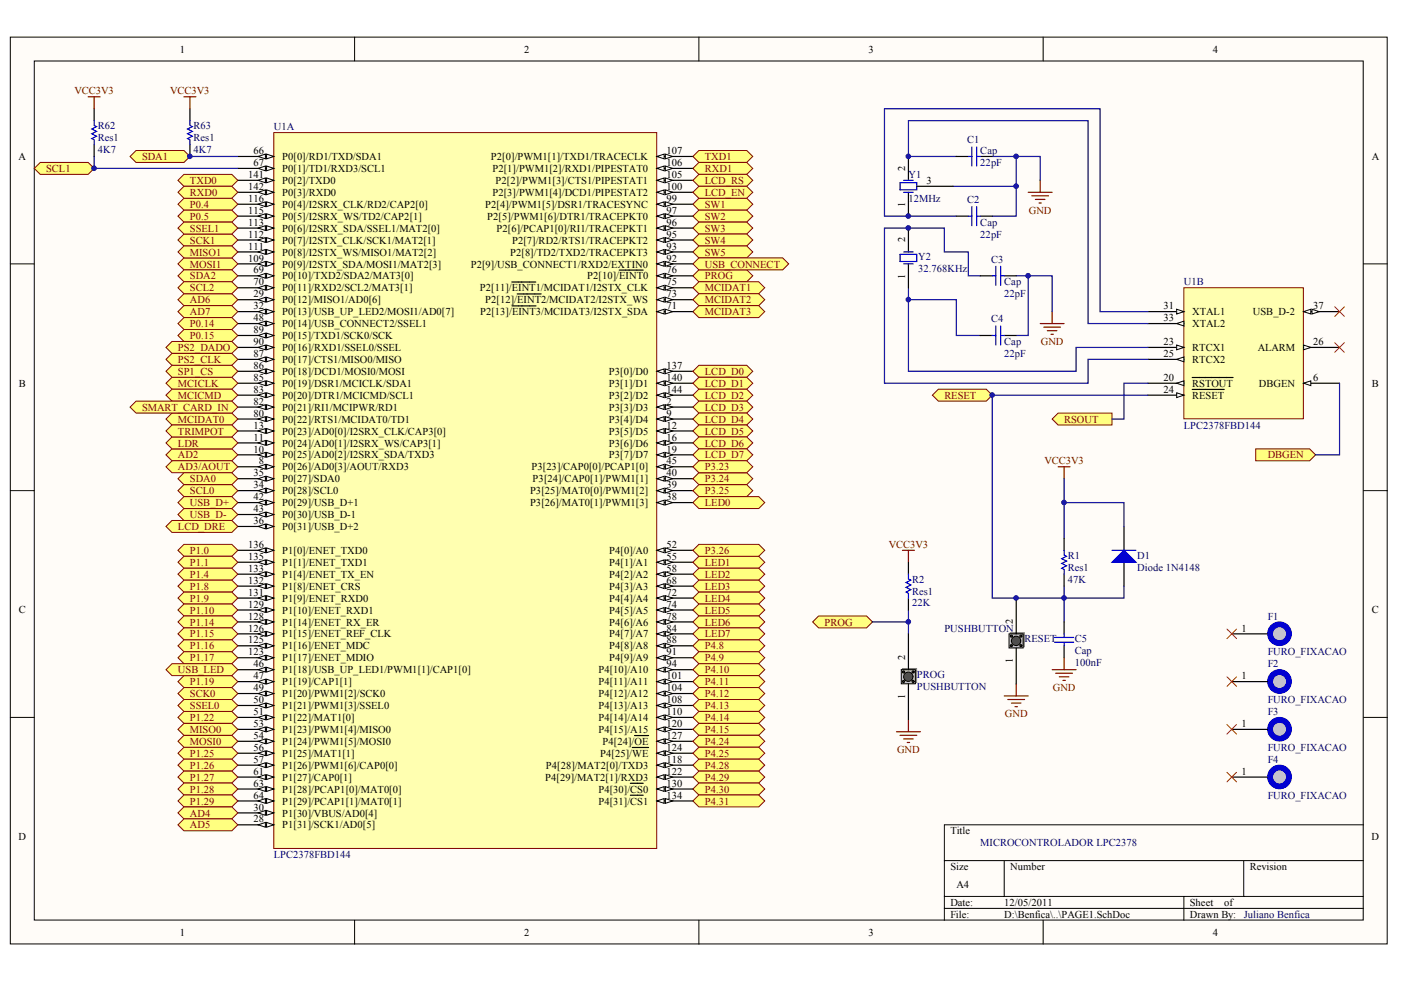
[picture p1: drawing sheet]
<svg xmlns="http://www.w3.org/2000/svg" width="287mm" height="202mm" viewBox="0 0 287 202" stroke-linecap="round" stroke-linejoin="round" font-family="sans-serif">
<defs><g id="words">
<g font-size="2.2">
<text x="36.8" y="10.8">1</text>
<text x="107.3" y="10.8">2</text>
<text x="177.8" y="10.8">3</text>
<text x="248.3" y="10.8">4</text>
<text x="3.8" y="32.7">A</text>
<text x="51.9" y="31.6">66</text>
<text x="51.9" y="34">67</text>
<text x="57.8" y="32.8">P0[0]/RD1/TXD/SDA1</text>
<text x="57.8" y="35.2">P0[1]/TD1/RXD3/SCL1</text>
<text x="100.5" y="32.8">P2[0]/PWM1[1]/TXD1/TRACECLK</text>
<text x="100.8" y="35.2">P2[1]/PWM1[2]/RXD1/PIPESTAT0</text>
<text x="136.5" y="31.6">107</text>
<text x="136.5" y="34">106</text>
<text x="280.8" y="32.7">A</text>
<text x="50.8" y="36.5">141</text>
<text x="50.8" y="38.9">142</text>
<text x="50.8" y="41.3">116</text>
<text x="57.8" y="37.7">P0[2]/TXD0</text>
<text x="57.8" y="40.1">P0[3]/RXD0</text>
<text x="100.8" y="40.1">P2[3]/PWM1[4]/DCD1/PIPESTAT2</text>
<text x="101.4" y="37.7">P2[2]/PWM1[3]/CTS1/PIPESTAT1</text>
<text x="136.5" y="36.5">105</text>
<text x="136.5" y="38.9">100</text>
<text x="136.5" y="41.3">99</text>
<text x="189.6" y="37.7">3</text>
<text x="50.8" y="43.8">115</text>
<text x="50.8" y="46.2">113</text>
<text x="57.8" y="42.6">P0[4]/I2SRX_CLK/RD2/CAP2[0]</text>
<text x="57.8" y="45">P0[5]/I2SRX_WS/TD2/CAP2[1]</text>
<text x="57.8" y="47.5">P0[6]/I2SRX_SDA/SSEL1/MAT2[0]</text>
<text x="99.3" y="42.6">P2[4]/PWM1[5]/DSR1/TRACESYNC</text>
<text x="99.8" y="45">P2[5]/PWM1[6]/DTR1/TRACEPKT0</text>
<text x="101.7" y="47.5">P2[6]/PCAP1[0]/RI1/TRACEPKT1</text>
<text x="136.5" y="43.8">97</text>
<text x="136.5" y="46.2">96</text>
<text x="50.8" y="48.7">112</text>
<text x="50.8" y="51.1">111</text>
<text x="50.8" y="53.6">109</text>
<text x="57.8" y="49.9">P0[7]/I2STX_CLK/SCK1/MAT2[1]</text>
<text x="57.8" y="52.3">P0[8]/I2STX_WS/MISO1/MAT2[2]</text>
<text x="104.4" y="52.3">P2[8]/TD2/TXD2/TRACEPKT3</text>
<text x="104.8" y="49.9">P2[7]/RD2/RTS1/TRACEPKT2</text>
<text x="136.5" y="48.7">95</text>
<text x="136.5" y="51.1">93</text>
<text x="136.5" y="53.6">92</text>
<text x="51.9" y="56">69</text>
<text x="51.9" y="58.5">70</text>
<text x="57.8" y="54.8">P0[9]/I2STX_SDA/MOSI1/MAT2[3]</text>
<text x="57.8" y="57.2">P0[10]/TXD2/SDA2/MAT3[0]</text>
<text x="57.8" y="59.7">P0[11]/RXD2/SCL2/MAT3[1]</text>
<text x="96.4" y="54.8">P2[9]/USB_CONNECT1/RXD2/EXTIN0</text>
<text x="98.2" y="59.7">P2[11]/EINT1/MCIDAT1/I2STX_CLK</text>
<text x="120.2" y="57.2">P2[10]/EINT0</text>
<text x="136.5" y="56">76</text>
<text x="136.5" y="58.5">75</text>
<text x="51.9" y="60.9">29</text>
<text x="51.9" y="63.3">32</text>
<text x="51.9" y="65.8">48</text>
<text x="57.8" y="62.1">P0[12]/MISO1/AD0[6]</text>
<text x="57.8" y="64.6">P0[13]/USB_UP_LED2/MOSI1/AD0[7]</text>
<text x="98.3" y="64.6">P2[13]/EINT3/MCIDAT3/I2STX_SDA</text>
<text x="99.3" y="62.1">P2[12]/EINT2/MCIDAT2/I2STX_WS</text>
<text x="136.5" y="60.9">73</text>
<text x="136.5" y="63.3">71</text>
<text x="238.2" y="63.3">31</text>
<text x="238.2" y="65.8">33</text>
<text x="244.1" y="64.6">XTAL1</text>
<text x="256.5" y="64.6">USB_D-2</text>
<text x="268.8" y="63.3">37</text>
<text x="51.9" y="68.2">89</text>
<text x="51.9" y="70.7">90</text>
<text x="57.8" y="67">P0[14]/USB_CONNECT2/SSEL1</text>
<text x="57.8" y="69.5">P0[15]/TXD1/SCK0/SCK</text>
<text x="57.8" y="71.9">P0[16]/RXD1/SSEL0/SSEL</text>
<text x="238.2" y="70.7">23</text>
<text x="244.1" y="67">XTAL2</text>
<text x="244.1" y="71.9">RTCX1</text>
<text x="257.5" y="71.9">ALARM</text>
<text x="268.8" y="70.7">26</text>
<text x="51.9" y="73.1">87</text>
<text x="51.9" y="75.6">86</text>
<text x="57.8" y="74.3">P0[17]/CTS1/MISO0/MISO</text>
<text x="57.8" y="76.8">P0[18]/DCD1/MOSI0/MOSI</text>
<text x="124.7" y="76.8">P3[0]/D0</text>
<text x="136.5" y="75.6">137</text>
<text x="238.2" y="73.1">25</text>
<text x="244.1" y="74.3">RTCX2</text>
<text x="3.9" y="79.2">B</text>
<text x="51.9" y="78">85</text>
<text x="51.9" y="80.5">83</text>
<text x="51.9" y="82.9">82</text>
<text x="57.8" y="79.2">P0[19]/DSR1/MCICLK/SDA1</text>
<text x="57.8" y="81.7">P0[20]/DTR1/MCICMD/SCL1</text>
<text x="124.7" y="79.2">P3[1]/D1</text>
<text x="124.7" y="81.7">P3[2]/D2</text>
<text x="136.5" y="78">140</text>
<text x="136.5" y="80.5">144</text>
<text x="136.5" y="82.9">2</text>
<text x="238.2" y="78">20</text>
<text x="238.2" y="80.5">24</text>
<text x="244.1" y="79.2">RSTOUT</text>
<text x="244.1" y="81.7">RESET</text>
<text x="257.7" y="79.2">DBGEN</text>
<text x="268.8" y="78">6</text>
<text x="280.9" y="79.2">B</text>
<text x="51.9" y="85.3">80</text>
<text x="51.9" y="87.8">13</text>
<text x="57.8" y="84.1">P0[21]/RI1/MCIPWR/RD1</text>
<text x="57.8" y="86.6">P0[22]/RTS1/MCIDAT0/TD1</text>
<text x="57.8" y="89">P0[23]/AD0[0]/I2SRX_CLK/CAP3[0]</text>
<text x="124.7" y="84.1">P3[3]/D3</text>
<text x="124.7" y="86.6">P3[4]/D4</text>
<text x="124.7" y="89">P3[5]/D5</text>
<text x="136.5" y="85.3">9</text>
<text x="136.5" y="87.8">12</text>
<text x="51.9" y="90.2">11</text>
<text x="51.9" y="92.7">10</text>
<text x="53" y="95.1">8</text>
<text x="57.8" y="91.5">P0[24]/AD0[1]/I2SRX_WS/CAP3[1]</text>
<text x="57.8" y="93.9">P0[25]/AD0[2]/I2SRX_SDA/TXD3</text>
<text x="124.7" y="91.5">P3[6]/D6</text>
<text x="124.7" y="93.9">P3[7]/D7</text>
<text x="136.5" y="90.2">16</text>
<text x="136.5" y="92.7">19</text>
<text x="136.5" y="95.1">45</text>
<text x="51.9" y="97.6">35</text>
<text x="51.9" y="100">34</text>
<text x="57.8" y="96.3">P0[26]/AD0[3]/AOUT/RXD3</text>
<text x="57.8" y="98.8">P0[27]/SDA0</text>
<text x="57.8" y="101.2">P0[28]/SCL0</text>
<text x="108.5" y="101.2">P3[25]/MAT0[0]/PWM1[2]</text>
<text x="108.8" y="96.3">P3[23]/CAP0[0]/PCAP1[0]</text>
<text x="109" y="98.8">P3[24]/CAP0[1]/PWM1[1]</text>
<text x="136.5" y="97.6">40</text>
<text x="136.5" y="100">39</text>
<text x="51.9" y="102.5">42</text>
<text x="51.9" y="104.9">43</text>
<text x="51.9" y="107.3">36</text>
<text x="57.8" y="103.7">P0[29]/USB_D+1</text>
<text x="57.8" y="106.1">P0[30]/USB_D-1</text>
<text x="108.5" y="103.7">P3[26]/MAT0[1]/PWM1[3]</text>
<text x="136.5" y="102.5">38</text>
<text x="50.8" y="112.2">136</text>
<text x="57.8" y="108.6">P0[31]/USB_D+2</text>
<text x="57.8" y="113.5">P1[0]/ENET_TXD0</text>
<text x="124.7" y="113.5">P4[0]/A0</text>
<text x="136.5" y="112.2">52</text>
<text x="50.8" y="114.7">135</text>
<text x="50.8" y="117.1">133</text>
<text x="50.8" y="119.6">132</text>
<text x="57.8" y="115.9">P1[1]/ENET_TXD1</text>
<text x="57.8" y="118.3">P1[4]/ENET_TX_EN</text>
<text x="124.7" y="115.9">P4[1]/A1</text>
<text x="124.7" y="118.3">P4[2]/A2</text>
<text x="136.5" y="114.7">55</text>
<text x="136.5" y="117.1">58</text>
<text x="136.5" y="119.6">68</text>
<text x="3.9" y="125.6">C</text>
<text x="50.8" y="122">131</text>
<text x="50.8" y="124.5">129</text>
<text x="57.8" y="120.8">P1[8]/ENET_CRS</text>
<text x="57.8" y="123.2">P1[9]/ENET_RXD0</text>
<text x="57.8" y="125.7">P1[10]/ENET_RXD1</text>
<text x="124.7" y="120.8">P4[3]/A3</text>
<text x="124.7" y="123.2">P4[4]/A4</text>
<text x="124.7" y="125.7">P4[5]/A5</text>
<text x="136.5" y="122">72</text>
<text x="136.5" y="124.5">74</text>
<text x="280.9" y="125.6">C</text>
<text x="50.8" y="126.9">128</text>
<text x="50.8" y="129.3">126</text>
<text x="50.8" y="131.8">125</text>
<text x="57.8" y="128.1">P1[14]/ENET_RX_ER</text>
<text x="57.8" y="130.6">P1[15]/ENET_REF_CLK</text>
<text x="124.7" y="128.1">P4[6]/A6</text>
<text x="124.7" y="130.6">P4[7]/A7</text>
<text x="136.5" y="126.9">78</text>
<text x="136.5" y="129.3">84</text>
<text x="136.5" y="131.8">88</text>
<text x="254.1" y="129.3">1</text>
<text x="50.8" y="134.2">123</text>
<text x="51.9" y="136.7">46</text>
<text x="57.8" y="133">P1[16]/ENET_MDC</text>
<text x="57.8" y="135.5">P1[17]/ENET_MDIO</text>
<text x="57.8" y="137.9">P1[18]/USB_UP_LED1/PWM1[1]/CAP1[0]</text>
<text x="122.5" y="137.9">P4[10]/A10</text>
<text x="124.7" y="133">P4[8]/A8</text>
<text x="124.7" y="135.5">P4[9]/A9</text>
<text x="136.5" y="134.2">91</text>
<text x="136.5" y="136.7">94</text>
<text x="51.9" y="139.1">47</text>
<text x="51.9" y="141.6">49</text>
<text x="57.8" y="140.3">P1[19]/CAP1[1]</text>
<text x="57.8" y="142.8">P1[20]/PWM1[2]/SCK0</text>
<text x="122.5" y="140.3">P4[11]/A11</text>
<text x="122.5" y="142.8">P4[12]/A12</text>
<text x="136.5" y="139.1">101</text>
<text x="136.5" y="141.6">104</text>
<text x="254.1" y="139.1">1</text>
<text x="51.9" y="144">50</text>
<text x="51.9" y="146.5">51</text>
<text x="51.9" y="148.9">53</text>
<text x="57.8" y="145.2">P1[21]/PWM1[3]/SSEL0</text>
<text x="57.8" y="147.7">P1[22]/MAT1[0]</text>
<text x="122.5" y="145.2">P4[13]/A13</text>
<text x="122.5" y="147.7">P4[14]/A14</text>
<text x="136.5" y="144">108</text>
<text x="136.5" y="146.5">110</text>
<text x="136.5" y="148.9">120</text>
<text x="254.1" y="148.9">1</text>
<text x="51.9" y="151.3">54</text>
<text x="51.9" y="153.8">56</text>
<text x="57.8" y="150.1">P1[23]/PWM1[4]/MISO0</text>
<text x="57.8" y="152.6">P1[24]/PWM1[5]/MOSI0</text>
<text x="57.8" y="155">P1[25]/MAT1[1]</text>
<text x="122.5" y="150.1">P4[15]/A15</text>
<text x="122.9" y="155">P4[25]/WE</text>
<text x="123.4" y="152.6">P4[24]/OE</text>
<text x="136.5" y="151.3">127</text>
<text x="136.5" y="153.8">124</text>
<text x="51.9" y="156.2">57</text>
<text x="51.9" y="158.7">61</text>
<text x="51.9" y="161.1">63</text>
<text x="57.8" y="157.5">P1[26]/PWM1[6]/CAP0[0]</text>
<text x="57.8" y="159.9">P1[27]/CAP0[1]</text>
<text x="111.6" y="159.9">P4[29]/MAT2[1]/RXD3</text>
<text x="111.7" y="157.5">P4[28]/MAT2[0]/TXD3</text>
<text x="136.5" y="156.2">118</text>
<text x="136.5" y="158.7">122</text>
<text x="136.5" y="161.1">130</text>
<text x="254.1" y="158.7">1</text>
<text x="51.9" y="163.6">64</text>
<text x="51.9" y="166">30</text>
<text x="57.8" y="162.3">P1[28]/PCAP1[0]/MAT0[0]</text>
<text x="57.8" y="164.8">P1[29]/PCAP1[1]/MAT0[1]</text>
<text x="57.8" y="167.2">P1[30]/VBUS/AD0[4]</text>
<text x="122.5" y="162.3">P4[30]/CS0</text>
<text x="122.5" y="164.8">P4[31]/CS1</text>
<text x="136.5" y="163.6">134</text>
<text x="3.8" y="172.1">D</text>
<text x="51.9" y="168.4">28</text>
<text x="57.8" y="169.7">P1[31]/SCK1/AD0[5]</text>
<text x="194.6" y="170.8">Title</text>
<text x="280.8" y="172.1">D</text>
<text x="194.6" y="178.2">Size</text>
<text x="206.8" y="178.2">Number</text>
<text x="255.8" y="178.2">Revision</text>
<text x="194.6" y="185.5">Date:</text>
<text x="195.8" y="181.8">A4</text>
<text x="205.6" y="185.5">12/05/2011</text>
<text x="243.6" y="185.5">Sheet</text>
<text x="250.6" y="185.5">of</text>
<text x="36.8" y="191.6">1</text>
<text x="107.3" y="191.6">2</text>
<text x="177.8" y="191.6">3</text>
<text x="194.6" y="188">File:</text>
<text x="205.6" y="188">D:\Benfica\..\PAGE1.SchDoc</text>
<text x="243.6" y="188">Drawn By:</text>
<text x="248.3" y="191.6">4</text>
</g>
<g font-size="2.2" fill="#800000">
<text x="15.2" y="19.3">VCC3V3</text>
<text x="34.8" y="19.3">VCC3V3</text>
<text x="9.5" y="35.2">SCL1</text>
<text x="29.1" y="32.8">SDA1</text>
<text x="144.3" y="32.8">TXD1</text>
<text x="144.3" y="35.2">RXD1</text>
<text x="38.9" y="37.7">TXD0</text>
<text x="38.9" y="40.1">RXD0</text>
<text x="144.3" y="37.7">LCD_RS</text>
<text x="144.3" y="40.1">LCD_EN</text>
<text x="38.9" y="42.6">P0.4</text>
<text x="38.9" y="45">P0.5</text>
<text x="38.9" y="47.5">SSEL1</text>
<text x="144.3" y="42.6">SW1</text>
<text x="144.3" y="45">SW2</text>
<text x="144.3" y="47.5">SW3</text>
<text x="210.6" y="43.7">GND</text>
<text x="38.9" y="49.9">SCK1</text>
<text x="38.9" y="52.3">MISO1</text>
<text x="144.3" y="49.9">SW4</text>
<text x="144.3" y="52.3">SW5</text>
<text x="38.9" y="54.8">MOSI1</text>
<text x="38.9" y="57.2">SDA2</text>
<text x="38.9" y="59.7">SCL2</text>
<text x="144.3" y="57.2">PROG</text>
<text x="144.3" y="59.7">MCIDAT1</text>
<text x="144.3" y="54.8">USB_CONNECT</text>
<text x="38.9" y="62.1">AD6</text>
<text x="38.9" y="64.6">AD7</text>
<text x="144.3" y="62.1">MCIDAT2</text>
<text x="144.3" y="64.6">MCIDAT3</text>
<text x="36.4" y="71.9">PS2_DADO</text>
<text x="38.9" y="67">P0.14</text>
<text x="38.9" y="69.5">P0.15</text>
<text x="213.1" y="70.6">GND</text>
<text x="36.4" y="74.3">PS2_CLK</text>
<text x="36.4" y="76.8">SP1_CS</text>
<text x="144.3" y="76.8">LCD_D0</text>
<text x="36.4" y="79.2">MCICLK</text>
<text x="36.4" y="81.7">MCICMD</text>
<text x="144.3" y="79.2">LCD_D1</text>
<text x="144.3" y="81.7">LCD_D2</text>
<text x="193.3" y="81.7">RESET</text>
<text x="29.1" y="84.1">SMART_CARD_IN</text>
<text x="36.4" y="86.6">MCIDAT0</text>
<text x="36.4" y="89">TRIMPOT</text>
<text x="144.3" y="84.1">LCD_D3</text>
<text x="144.3" y="86.6">LCD_D4</text>
<text x="144.3" y="89">LCD_D5</text>
<text x="217.8" y="86.6">RSOUT</text>
<text x="36.4" y="93.9">AD2</text>
<text x="36.4" y="91.5">LDR</text>
<text x="144.3" y="91.5">LCD_D6</text>
<text x="144.3" y="93.9">LCD_D7</text>
<text x="213.8" y="95.1">VCC3V3</text>
<text x="259.5" y="93.9">DBGEN</text>
<text x="36.4" y="96.3">AD3/AOUT</text>
<text x="38.9" y="98.8">SDA0</text>
<text x="38.9" y="101.2">SCL0</text>
<text x="144.3" y="98.8">P3.24</text>
<text x="144.3" y="101.2">P3.25</text>
<text x="144.3" y="96.3">P3.23</text>
<text x="38.9" y="106.1">USB_D-</text>
<text x="38.9" y="103.7">USB_D+</text>
<text x="144.3" y="103.7">LED0</text>
<text x="36.4" y="108.6">LCD_DRE</text>
<text x="38.9" y="113.5">P1.0</text>
<text x="144.3" y="113.5">P3.26</text>
<text x="181.9" y="112.2">VCC3V3</text>
<text x="38.9" y="115.9">P1.1</text>
<text x="38.9" y="118.3">P1.4</text>
<text x="144.3" y="115.9">LED1</text>
<text x="144.3" y="118.3">LED2</text>
<text x="38.9" y="120.8">P1.8</text>
<text x="38.9" y="123.2">P1.9</text>
<text x="38.9" y="125.7">P1.10</text>
<text x="144.3" y="120.8">LED3</text>
<text x="144.3" y="123.2">LED4</text>
<text x="144.3" y="125.7">LED5</text>
<text x="38.9" y="128.1">P1.14</text>
<text x="38.9" y="130.6">P1.15</text>
<text x="144.3" y="128.1">LED6</text>
<text x="144.3" y="130.6">LED7</text>
<text x="168.8" y="128.1">PROG</text>
<text x="36.4" y="137.9">USB_LED</text>
<text x="38.9" y="133">P1.16</text>
<text x="38.9" y="135.5">P1.17</text>
<text x="144.3" y="133">P4.8</text>
<text x="144.3" y="135.5">P4.9</text>
<text x="144.3" y="137.9">P4.10</text>
<text x="38.9" y="140.3">P1.19</text>
<text x="38.9" y="142.8">SCK0</text>
<text x="144.3" y="140.3">P4.11</text>
<text x="144.3" y="142.8">P4.12</text>
<text x="215.5" y="141.5">GND</text>
<text x="38.9" y="147.7">P1.22</text>
<text x="38.9" y="145.2">SSEL0</text>
<text x="144.3" y="145.2">P4.13</text>
<text x="144.3" y="147.7">P4.14</text>
<text x="205.7" y="146.9">GND</text>
<text x="38.9" y="155">P1.25</text>
<text x="38.9" y="152.6">MOSI0</text>
<text x="38.9" y="150.1">MISO0</text>
<text x="144.3" y="150.1">P4.15</text>
<text x="144.3" y="152.6">P4.24</text>
<text x="144.3" y="155">P4.25</text>
<text x="183.6" y="154.2">GND</text>
<text x="38.9" y="157.5">P1.26</text>
<text x="38.9" y="159.9">P1.27</text>
<text x="144.3" y="157.5">P4.28</text>
<text x="144.3" y="159.9">P4.29</text>
<text x="38.9" y="162.3">P1.28</text>
<text x="38.9" y="164.8">P1.29</text>
<text x="38.9" y="167.2">AD4</text>
<text x="144.3" y="162.3">P4.30</text>
<text x="144.3" y="164.8">P4.31</text>
<text x="38.9" y="169.7">AD5</text>
</g>
<g font-size="2.2" fill="#000080">
<text x="20" y="26.4">R62</text>
<text x="20" y="28.9">Res1</text>
<text x="39.6" y="26.4">R63</text>
<text x="39.6" y="28.9">Res1</text>
<text x="56" y="26.7">U1A</text>
<text x="198" y="29.4">C1</text>
<text x="20" y="31.3">4K7</text>
<text x="39.6" y="31.3">4K7</text>
<text x="200.7" y="34">22pF</text>
<text x="200.7" y="31.6">Cap</text>
<text x="186" y="36.5">Y1</text>
<text x="186" y="41.3">12MHz</text>
<text x="198" y="41.6">C2</text>
<text x="200.7" y="46.2">Cap</text>
<text x="187.9" y="53.3">Y2</text>
<text x="200.7" y="48.7">22pF</text>
<text x="202.9" y="53.8">C3</text>
<text x="187.9" y="55.8">32.768KHz</text>
<text x="205.6" y="58.5">Cap</text>
<text x="242.4" y="58.5">U1B</text>
<text x="205.6" y="60.9">22pF</text>
<text x="202.9" y="66">C4</text>
<text x="205.6" y="70.7">Cap</text>
<text x="205.6" y="73.1">22pF</text>
<text x="242.4" y="87.8">LPC2378FBD144</text>
<text x="186.7" y="119.3">R2</text>
<text x="218.6" y="119.3">47K</text>
<text x="218.6" y="114.4">R1</text>
<text x="218.6" y="116.9">Res1</text>
<text x="232.8" y="114.4">D1</text>
<text x="232.8" y="116.9">Diode 1N4148</text>
<text x="186.7" y="124.2">22K</text>
<text x="186.7" y="121.8">Res1</text>
<text x="193.3" y="129.3">PUSHBUTTON</text>
<text x="209.8" y="131.5">RESET</text>
<text x="220" y="131.5">C5</text>
<text x="259.5" y="126.9">F1</text>
<text x="220" y="136.4">100nF</text>
<text x="220" y="134">Cap</text>
<text x="259.5" y="134.2">FURO_FIXACAO</text>
<text x="259.5" y="136.7">F2</text>
<text x="187.7" y="138.9">PROG</text>
<text x="187.7" y="141.3">PUSHBUTTON</text>
<text x="259.5" y="144">FURO_FIXACAO</text>
<text x="259.5" y="146.5">F3</text>
<text x="259.5" y="153.8">FURO_FIXACAO</text>
<text x="259.5" y="156.2">F4</text>
<text x="259.5" y="163.6">FURO_FIXACAO</text>
<text x="200.7" y="173.3">MICROCONTROLADOR LPC2378</text>
<text x="56" y="175.8">LPC2378FBD144</text>
<text x="254.6" y="188">Juliano Benfica</text>
</g>
<g font-size="2.1">
<text x="185.3" y="35" transform="rotate(-90 185.3 35)">2</text>
<text x="185.3" y="42.4" transform="rotate(-90 185.3 42.4)">1</text>
<text x="185.3" y="49.6" transform="rotate(-90 185.3 49.6)">2</text>
<text x="185.3" y="57.1" transform="rotate(-90 185.3 57.1)">1</text>
<text x="207.4" y="127.9" transform="rotate(-90 207.4 127.9)">2</text>
<text x="185.3" y="135.2" transform="rotate(-90 185.3 135.2)">2</text>
<text x="207.4" y="135.8" transform="rotate(-90 207.4 135.8)">1</text>
<text x="185.3" y="143.1" transform="rotate(-90 185.3 143.1)">1</text>
</g>
</g></defs>
<g fill="#fffcf8" stroke="#000" stroke-width=".2">
<path d="M2.1 7.6h281.9v185.7h-281.9z"/>
<path d="M7 12.5h272.1v175.9h-272.1z"/>
</g>
<g fill="none" stroke="#000" stroke-width=".2">
<path d="M72.6 7.6v4.9M143.1 7.6v4.9M213.6 7.6v4.9M2.1 54h4.9M279.1 54h4.9M2.1 100.5h4.9M279.1 100.5h4.9M2.1 146.9h4.9M279.1 146.9h4.9M193.3 176.3h85.8M205.6 176.3v7.3M254.6 176.3v7.3"/>
<path d="M279.1 168.9h-85.8v19.6M72.6 188.5v4.9M143.1 188.5v4.9M193.3 183.6h85.8M193.3 186h85.8M213.6 188.5v4.9M242.4 183.6v4.9"/>
</g>
<path d="M56 27.2h78.4v146.6h-78.4z" fill="#ffffb0" stroke="#800000" stroke-width=".2"/>
<path d="M48.7 32h7.3" fill="none" stroke="#000" stroke-width=".25"/>
<g fill="#fffcf8" stroke="#000" stroke-width=".2">
<path d="M54.6 31.6l1.4 .4-1.4 .5z"/>
<path d="M52.9 32l1.4-.4v.9z"/>
</g>
<path d="M48.7 34.5h7.3" fill="none" stroke="#000" stroke-width=".25"/>
<g fill="#fffcf8" stroke="#000" stroke-width=".2">
<path d="M54.6 34l1.4 .5-1.4 .5z"/>
<path d="M52.9 34.5l1.4-.5v1z"/>
</g>
<path d="M48.7 36.9h7.3" fill="none" stroke="#000" stroke-width=".25"/>
<g fill="#fffcf8" stroke="#000" stroke-width=".2">
<path d="M54.6 36.4l1.4 .5-1.4 .5z"/>
<path d="M52.9 36.9l1.4-.5v1z"/>
</g>
<path d="M48.7 39.4h7.3" fill="none" stroke="#000" stroke-width=".25"/>
<g fill="#fffcf8" stroke="#000" stroke-width=".2">
<path d="M54.6 38.9l1.4 .5-1.4 .5z"/>
<path d="M52.9 39.4l1.4-.5v1z"/>
</g>
<path d="M48.7 41.8h7.3" fill="none" stroke="#000" stroke-width=".25"/>
<g fill="#fffcf8" stroke="#000" stroke-width=".2">
<path d="M54.6 41.3l1.4 .5-1.4 .5z"/>
<path d="M52.9 41.8l1.4-.5v1z"/>
</g>
<path d="M48.7 44.3h7.3" fill="none" stroke="#000" stroke-width=".25"/>
<g fill="#fffcf8" stroke="#000" stroke-width=".2">
<path d="M54.6 43.8l1.4 .5-1.4 .5z"/>
<path d="M52.9 44.3l1.4-.5v1z"/>
</g>
<path d="M48.7 46.7h7.3" fill="none" stroke="#000" stroke-width=".25"/>
<g fill="#fffcf8" stroke="#000" stroke-width=".2">
<path d="M54.6 46.2l1.4 .5-1.4 .5z"/>
<path d="M52.9 46.7l1.4-.5v1z"/>
</g>
<path d="M48.7 49.2h7.3" fill="none" stroke="#000" stroke-width=".25"/>
<g fill="#fffcf8" stroke="#000" stroke-width=".2">
<path d="M54.6 48.7l1.4 .5-1.4 .4z"/>
<path d="M52.9 49.2l1.4-.5v.9z"/>
</g>
<path d="M48.7 51.6h7.3" fill="none" stroke="#000" stroke-width=".25"/>
<g fill="#fffcf8" stroke="#000" stroke-width=".2">
<path d="M54.6 51.1l1.4 .5-1.4 .5z"/>
<path d="M52.9 51.6l1.4-.5v1z"/>
</g>
<path d="M48.7 54h7.3" fill="none" stroke="#000" stroke-width=".25"/>
<g fill="#fffcf8" stroke="#000" stroke-width=".2">
<path d="M54.6 53.6l1.4 .4-1.4 .5z"/>
<path d="M52.9 54l1.4-.4v.9z"/>
</g>
<path d="M48.7 56.5h7.3" fill="none" stroke="#000" stroke-width=".25"/>
<g fill="#fffcf8" stroke="#000" stroke-width=".2">
<path d="M54.6 56l1.4 .5-1.4 .5z"/>
<path d="M52.9 56.5l1.4-.5v1z"/>
</g>
<path d="M48.7 58.9h7.3" fill="none" stroke="#000" stroke-width=".25"/>
<g fill="#fffcf8" stroke="#000" stroke-width=".2">
<path d="M54.6 58.4l1.4 .5-1.4 .5z"/>
<path d="M52.9 58.9l1.4-.5v1z"/>
</g>
<path d="M48.7 61.4h7.3" fill="none" stroke="#000" stroke-width=".25"/>
<g fill="#fffcf8" stroke="#000" stroke-width=".2">
<path d="M54.6 60.9l1.4 .5-1.4 .5z"/>
<path d="M52.9 61.4l1.4-.5v1z"/>
</g>
<path d="M48.7 63.8h7.3" fill="none" stroke="#000" stroke-width=".25"/>
<g fill="#fffcf8" stroke="#000" stroke-width=".2">
<path d="M54.6 63.3l1.4 .5-1.4 .5z"/>
<path d="M52.9 63.8l1.4-.5v1z"/>
</g>
<path d="M48.7 66.3h7.3" fill="none" stroke="#000" stroke-width=".25"/>
<g fill="#fffcf8" stroke="#000" stroke-width=".2">
<path d="M54.6 65.8l1.4 .5-1.4 .5z"/>
<path d="M52.9 66.3l1.4-.5v1z"/>
</g>
<path d="M48.7 68.7h7.3" fill="none" stroke="#000" stroke-width=".25"/>
<g fill="#fffcf8" stroke="#000" stroke-width=".2">
<path d="M54.6 68.2l1.4 .5-1.4 .5z"/>
<path d="M52.9 68.7l1.4-.5v1z"/>
</g>
<path d="M48.7 71.2h7.3" fill="none" stroke="#000" stroke-width=".25"/>
<g fill="#fffcf8" stroke="#000" stroke-width=".2">
<path d="M54.6 70.7l1.4 .5-1.4 .4z"/>
<path d="M52.9 71.2l1.4-.5v.9z"/>
</g>
<path d="M48.7 73.6h7.3" fill="none" stroke="#000" stroke-width=".25"/>
<g fill="#fffcf8" stroke="#000" stroke-width=".2">
<path d="M54.6 73.1l1.4 .5-1.4 .5z"/>
<path d="M52.9 73.6l1.4-.5v1z"/>
</g>
<path d="M48.7 76h7.3" fill="none" stroke="#000" stroke-width=".25"/>
<g fill="#fffcf8" stroke="#000" stroke-width=".2">
<path d="M54.6 75.6l1.4 .4-1.4 .5z"/>
<path d="M52.9 76l1.4-.4v.9z"/>
</g>
<path d="M48.7 78.5h7.3" fill="none" stroke="#000" stroke-width=".25"/>
<g fill="#fffcf8" stroke="#000" stroke-width=".2">
<path d="M54.6 78l1.4 .5-1.4 .5z"/>
<path d="M52.9 78.5l1.4-.5v1z"/>
</g>
<path d="M48.7 80.9h7.3" fill="none" stroke="#000" stroke-width=".25"/>
<g fill="#fffcf8" stroke="#000" stroke-width=".2">
<path d="M54.6 80.4l1.4 .5-1.4 .5z"/>
<path d="M52.9 80.9l1.4-.5v1z"/>
</g>
<path d="M48.7 83.4h7.3" fill="none" stroke="#000" stroke-width=".25"/>
<g fill="#fffcf8" stroke="#000" stroke-width=".2">
<path d="M54.6 82.9l1.4 .5-1.4 .5z"/>
<path d="M52.9 83.4l1.4-.5v1z"/>
</g>
<path d="M48.7 85.8h7.3" fill="none" stroke="#000" stroke-width=".25"/>
<g fill="#fffcf8" stroke="#000" stroke-width=".2">
<path d="M54.6 85.3l1.4 .5-1.4 .5z"/>
<path d="M52.9 85.8l1.4-.5v1z"/>
</g>
<path d="M48.7 88.3h7.3" fill="none" stroke="#000" stroke-width=".25"/>
<g fill="#fffcf8" stroke="#000" stroke-width=".2">
<path d="M54.6 87.8l1.4 .5-1.4 .5z"/>
<path d="M52.9 88.3l1.4-.5v1z"/>
</g>
<path d="M48.7 90.7h7.3" fill="none" stroke="#000" stroke-width=".25"/>
<g fill="#fffcf8" stroke="#000" stroke-width=".2">
<path d="M54.6 90.2l1.4 .5-1.4 .5z"/>
<path d="M52.9 90.7l1.4-.5v1z"/>
</g>
<path d="M48.7 93.2h7.3" fill="none" stroke="#000" stroke-width=".25"/>
<g fill="#fffcf8" stroke="#000" stroke-width=".2">
<path d="M54.6 92.7l1.4 .5-1.4 .4z"/>
<path d="M52.9 93.2l1.4-.5v.9z"/>
</g>
<path d="M48.7 95.6h7.3" fill="none" stroke="#000" stroke-width=".25"/>
<g fill="#fffcf8" stroke="#000" stroke-width=".2">
<path d="M54.6 95.1l1.4 .5-1.4 .5z"/>
<path d="M52.9 95.6l1.4-.5v1z"/>
</g>
<path d="M48.7 98h7.3" fill="none" stroke="#000" stroke-width=".25"/>
<g fill="#fffcf8" stroke="#000" stroke-width=".2">
<path d="M54.6 97.6l1.4 .4-1.4 .5z"/>
<path d="M52.9 98l1.4-.4v.9z"/>
</g>
<path d="M48.7 100.5h7.3" fill="none" stroke="#000" stroke-width=".25"/>
<g fill="#fffcf8" stroke="#000" stroke-width=".2">
<path d="M54.6 100l1.4 .5-1.4 .5z"/>
<path d="M52.9 100.5l1.4-.5v1z"/>
</g>
<path d="M48.7 102.9h7.3" fill="none" stroke="#000" stroke-width=".25"/>
<g fill="#fffcf8" stroke="#000" stroke-width=".2">
<path d="M54.6 102.4l1.4 .5-1.4 .5z"/>
<path d="M52.9 102.9l1.4-.5v1z"/>
</g>
<path d="M48.7 105.4h7.3" fill="none" stroke="#000" stroke-width=".25"/>
<g fill="#fffcf8" stroke="#000" stroke-width=".2">
<path d="M54.6 104.9l1.4 .5-1.4 .5z"/>
<path d="M52.9 105.4l1.4-.5v1z"/>
</g>
<path d="M48.7 107.8h7.3" fill="none" stroke="#000" stroke-width=".25"/>
<g fill="#fffcf8" stroke="#000" stroke-width=".2">
<path d="M54.6 107.3l1.4 .5-1.4 .5z"/>
<path d="M52.9 107.8l1.4-.5v1z"/>
</g>
<path d="M48.7 112.7h7.3" fill="none" stroke="#000" stroke-width=".25"/>
<g fill="#fffcf8" stroke="#000" stroke-width=".2">
<path d="M54.6 112.2l1.4 .5-1.4 .5z"/>
<path d="M52.9 112.7l1.4-.5v1z"/>
</g>
<path d="M48.7 115.2h7.3" fill="none" stroke="#000" stroke-width=".25"/>
<g fill="#fffcf8" stroke="#000" stroke-width=".2">
<path d="M54.6 114.7l1.4 .5-1.4 .4z"/>
<path d="M52.9 115.2l1.4-.5v.9z"/>
</g>
<path d="M48.7 117.6h7.3" fill="none" stroke="#000" stroke-width=".25"/>
<g fill="#fffcf8" stroke="#000" stroke-width=".2">
<path d="M54.6 117.1l1.4 .5-1.4 .5z"/>
<path d="M52.9 117.6l1.4-.5v1z"/>
</g>
<path d="M48.7 120h7.3" fill="none" stroke="#000" stroke-width=".25"/>
<g fill="#fffcf8" stroke="#000" stroke-width=".2">
<path d="M54.6 119.6l1.4 .4-1.4 .5z"/>
<path d="M52.9 120l1.4-.4v.9z"/>
</g>
<path d="M48.7 122.5h7.3" fill="none" stroke="#000" stroke-width=".25"/>
<g fill="#fffcf8" stroke="#000" stroke-width=".2">
<path d="M54.6 122l1.4 .5-1.4 .5z"/>
<path d="M52.9 122.5l1.4-.5v1z"/>
</g>
<path d="M48.7 124.9h7.3" fill="none" stroke="#000" stroke-width=".25"/>
<g fill="#fffcf8" stroke="#000" stroke-width=".2">
<path d="M54.6 124.4l1.4 .5-1.4 .5z"/>
<path d="M52.9 124.9l1.4-.5v1z"/>
</g>
<path d="M48.7 127.4h7.3" fill="none" stroke="#000" stroke-width=".25"/>
<g fill="#fffcf8" stroke="#000" stroke-width=".2">
<path d="M54.6 126.9l1.4 .5-1.4 .5z"/>
<path d="M52.9 127.4l1.4-.5v1z"/>
</g>
<path d="M48.7 129.8h7.3" fill="none" stroke="#000" stroke-width=".25"/>
<g fill="#fffcf8" stroke="#000" stroke-width=".2">
<path d="M54.6 129.3l1.4 .5-1.4 .5z"/>
<path d="M52.9 129.8l1.4-.5v1z"/>
</g>
<path d="M48.7 132.3h7.3" fill="none" stroke="#000" stroke-width=".25"/>
<g fill="#fffcf8" stroke="#000" stroke-width=".2">
<path d="M54.6 131.8l1.4 .5-1.4 .5z"/>
<path d="M52.9 132.3l1.4-.5v1z"/>
</g>
<path d="M48.7 134.7h7.3" fill="none" stroke="#000" stroke-width=".25"/>
<g fill="#fffcf8" stroke="#000" stroke-width=".2">
<path d="M54.6 134.2l1.4 .5-1.4 .5z"/>
<path d="M52.9 134.7l1.4-.5v1z"/>
</g>
<path d="M48.7 137.2h7.3" fill="none" stroke="#000" stroke-width=".25"/>
<g fill="#fffcf8" stroke="#000" stroke-width=".2">
<path d="M54.6 136.7l1.4 .5-1.4 .4z"/>
<path d="M52.9 137.2l1.4-.5v.9z"/>
</g>
<path d="M48.7 139.6h7.3" fill="none" stroke="#000" stroke-width=".25"/>
<g fill="#fffcf8" stroke="#000" stroke-width=".2">
<path d="M54.6 139.1l1.4 .5-1.4 .5z"/>
<path d="M52.9 139.6l1.4-.5v1z"/>
</g>
<path d="M48.7 142h7.3" fill="none" stroke="#000" stroke-width=".25"/>
<g fill="#fffcf8" stroke="#000" stroke-width=".2">
<path d="M54.6 141.6l1.4 .4-1.4 .5z"/>
<path d="M52.9 142l1.4-.4v.9z"/>
</g>
<path d="M48.7 144.5h7.3" fill="none" stroke="#000" stroke-width=".25"/>
<g fill="#fffcf8" stroke="#000" stroke-width=".2">
<path d="M54.6 144l1.4 .5-1.4 .5z"/>
<path d="M52.9 144.5l1.4-.5v1z"/>
</g>
<path d="M48.7 146.9h7.3" fill="none" stroke="#000" stroke-width=".25"/>
<g fill="#fffcf8" stroke="#000" stroke-width=".2">
<path d="M54.6 146.4l1.4 .5-1.4 .5z"/>
<path d="M52.9 146.9l1.4-.5v1z"/>
</g>
<path d="M48.7 149.4h7.3" fill="none" stroke="#000" stroke-width=".25"/>
<g fill="#fffcf8" stroke="#000" stroke-width=".2">
<path d="M54.6 148.9l1.4 .5-1.4 .5z"/>
<path d="M52.9 149.4l1.4-.5v1z"/>
</g>
<path d="M48.7 151.8h7.3" fill="none" stroke="#000" stroke-width=".25"/>
<g fill="#fffcf8" stroke="#000" stroke-width=".2">
<path d="M54.6 151.3l1.4 .5-1.4 .5z"/>
<path d="M52.9 151.8l1.4-.5v1z"/>
</g>
<path d="M48.7 154.3h7.3" fill="none" stroke="#000" stroke-width=".25"/>
<g fill="#fffcf8" stroke="#000" stroke-width=".2">
<path d="M54.6 153.8l1.4 .5-1.4 .5z"/>
<path d="M52.9 154.3l1.4-.5v1z"/>
</g>
<path d="M48.7 156.7h7.3" fill="none" stroke="#000" stroke-width=".25"/>
<g fill="#fffcf8" stroke="#000" stroke-width=".2">
<path d="M54.6 156.2l1.4 .5-1.4 .5z"/>
<path d="M52.9 156.7l1.4-.5v1z"/>
</g>
<path d="M48.7 159.2h7.3" fill="none" stroke="#000" stroke-width=".25"/>
<g fill="#fffcf8" stroke="#000" stroke-width=".2">
<path d="M54.6 158.7l1.4 .5-1.4 .4z"/>
<path d="M52.9 159.2l1.4-.5v.9z"/>
</g>
<path d="M48.7 161.6h7.3" fill="none" stroke="#000" stroke-width=".25"/>
<g fill="#fffcf8" stroke="#000" stroke-width=".2">
<path d="M54.6 161.1l1.4 .5-1.4 .5z"/>
<path d="M52.9 161.6l1.4-.5v1z"/>
</g>
<path d="M48.7 164h7.3" fill="none" stroke="#000" stroke-width=".25"/>
<g fill="#fffcf8" stroke="#000" stroke-width=".2">
<path d="M54.6 163.6l1.4 .4-1.4 .5z"/>
<path d="M52.9 164l1.4-.4v.9z"/>
</g>
<path d="M48.7 166.5h7.3" fill="none" stroke="#000" stroke-width=".25"/>
<g fill="#fffcf8" stroke="#000" stroke-width=".2">
<path d="M54.6 166l1.4 .5-1.4 .5z"/>
<path d="M52.9 166.5l1.4-.5v1z"/>
</g>
<path d="M48.7 168.9h7.3" fill="none" stroke="#000" stroke-width=".25"/>
<g fill="#fffcf8" stroke="#000" stroke-width=".2">
<path d="M54.6 168.4l1.4 .5-1.4 .5z"/>
<path d="M52.9 168.9l1.4-.5v1z"/>
</g>
<path d="M134.5 32h7.3" fill="none" stroke="#000" stroke-width=".25"/>
<g fill="#fffcf8" stroke="#000" stroke-width=".2">
<path d="M134.5 32l1.5-.4v.9z"/>
<path d="M136.2 31.6l1.5 .4-1.5 .5z"/>
</g>
<path d="M134.5 34.5h7.3" fill="none" stroke="#000" stroke-width=".25"/>
<g fill="#fffcf8" stroke="#000" stroke-width=".2">
<path d="M134.5 34.5l1.5-.5v1z"/>
<path d="M136.2 34l1.5 .5-1.5 .5z"/>
</g>
<path d="M134.5 36.9h7.3" fill="none" stroke="#000" stroke-width=".25"/>
<g fill="#fffcf8" stroke="#000" stroke-width=".2">
<path d="M134.5 36.9l1.5-.5v1z"/>
<path d="M136.2 36.4l1.5 .5-1.5 .5z"/>
</g>
<path d="M134.5 39.4h7.3" fill="none" stroke="#000" stroke-width=".25"/>
<g fill="#fffcf8" stroke="#000" stroke-width=".2">
<path d="M134.5 39.4l1.5-.5v1z"/>
<path d="M136.2 38.9l1.5 .5-1.5 .5z"/>
</g>
<path d="M134.5 41.8h7.3" fill="none" stroke="#000" stroke-width=".25"/>
<g fill="#fffcf8" stroke="#000" stroke-width=".2">
<path d="M134.5 41.8l1.5-.5v1z"/>
<path d="M136.2 41.3l1.5 .5-1.5 .5z"/>
</g>
<path d="M134.5 44.3h7.3" fill="none" stroke="#000" stroke-width=".25"/>
<g fill="#fffcf8" stroke="#000" stroke-width=".2">
<path d="M134.5 44.3l1.5-.5v1z"/>
<path d="M136.2 43.8l1.5 .5-1.5 .5z"/>
</g>
<path d="M134.5 46.7h7.3" fill="none" stroke="#000" stroke-width=".25"/>
<g fill="#fffcf8" stroke="#000" stroke-width=".2">
<path d="M134.5 46.7l1.5-.5v1z"/>
<path d="M136.2 46.2l1.5 .5-1.5 .5z"/>
</g>
<path d="M134.5 49.2h7.3" fill="none" stroke="#000" stroke-width=".25"/>
<g fill="#fffcf8" stroke="#000" stroke-width=".2">
<path d="M134.5 49.2l1.5-.5v.9z"/>
<path d="M136.2 48.7l1.5 .5-1.5 .4z"/>
</g>
<path d="M134.5 51.6h7.3" fill="none" stroke="#000" stroke-width=".25"/>
<g fill="#fffcf8" stroke="#000" stroke-width=".2">
<path d="M134.5 51.6l1.5-.5v1z"/>
<path d="M136.2 51.1l1.5 .5-1.5 .5z"/>
</g>
<path d="M134.5 54h7.3" fill="none" stroke="#000" stroke-width=".25"/>
<g fill="#fffcf8" stroke="#000" stroke-width=".2">
<path d="M134.5 54l1.5-.4v.9z"/>
<path d="M136.2 53.6l1.5 .4-1.5 .5z"/>
</g>
<path d="M134.5 56.5h7.3" fill="none" stroke="#000" stroke-width=".25"/>
<g fill="#fffcf8" stroke="#000" stroke-width=".2">
<path d="M134.5 56.5l1.5-.5v1z"/>
<path d="M136.2 56l1.5 .5-1.5 .5z"/>
</g>
<path d="M126.8 55.3h4.9M134.5 58.9h7.3" fill="none" stroke="#000" stroke-width=".25"/>
<g fill="#fffcf8" stroke="#000" stroke-width=".2">
<path d="M134.5 58.9l1.5-.5v1z"/>
<path d="M136.2 58.4l1.5 .5-1.5 .5z"/>
</g>
<path d="M104.8 57.8h4.9M134.5 61.4h7.3" fill="none" stroke="#000" stroke-width=".25"/>
<g fill="#fffcf8" stroke="#000" stroke-width=".2">
<path d="M134.5 61.4l1.5-.5v1z"/>
<path d="M136.2 60.9l1.5 .5-1.5 .5z"/>
</g>
<path d="M105.9 60.2h4.9M134.5 63.8h7.3" fill="none" stroke="#000" stroke-width=".25"/>
<g fill="#fffcf8" stroke="#000" stroke-width=".2">
<path d="M134.5 63.8l1.5-.5v1z"/>
<path d="M136.2 63.3l1.5 .5-1.5 .5z"/>
</g>
<path d="M104.8 62.6h4.9M134.5 76h7.3" fill="none" stroke="#000" stroke-width=".25"/>
<g fill="#fffcf8" stroke="#000" stroke-width=".2">
<path d="M134.5 76l1.5-.4v.9z"/>
<path d="M136.2 75.6l1.5 .4-1.5 .5z"/>
</g>
<path d="M134.5 78.5h7.3" fill="none" stroke="#000" stroke-width=".25"/>
<g fill="#fffcf8" stroke="#000" stroke-width=".2">
<path d="M134.5 78.5l1.5-.5v1z"/>
<path d="M136.2 78l1.5 .5-1.5 .5z"/>
</g>
<path d="M134.5 80.9h7.3" fill="none" stroke="#000" stroke-width=".25"/>
<g fill="#fffcf8" stroke="#000" stroke-width=".2">
<path d="M134.5 80.9l1.5-.5v1z"/>
<path d="M136.2 80.4l1.5 .5-1.5 .5z"/>
</g>
<path d="M134.5 83.4h7.3" fill="none" stroke="#000" stroke-width=".25"/>
<g fill="#fffcf8" stroke="#000" stroke-width=".2">
<path d="M134.5 83.4l1.5-.5v1z"/>
<path d="M136.2 82.9l1.5 .5-1.5 .5z"/>
</g>
<path d="M134.5 85.8h7.3" fill="none" stroke="#000" stroke-width=".25"/>
<g fill="#fffcf8" stroke="#000" stroke-width=".2">
<path d="M134.5 85.8l1.5-.5v1z"/>
<path d="M136.2 85.3l1.5 .5-1.5 .5z"/>
</g>
<path d="M134.5 88.3h7.3" fill="none" stroke="#000" stroke-width=".25"/>
<g fill="#fffcf8" stroke="#000" stroke-width=".2">
<path d="M134.5 88.3l1.5-.5v1z"/>
<path d="M136.2 87.8l1.5 .5-1.5 .5z"/>
</g>
<path d="M134.5 90.7h7.3" fill="none" stroke="#000" stroke-width=".25"/>
<g fill="#fffcf8" stroke="#000" stroke-width=".2">
<path d="M134.5 90.7l1.5-.5v1z"/>
<path d="M136.2 90.2l1.5 .5-1.5 .5z"/>
</g>
<path d="M134.5 93.2h7.3" fill="none" stroke="#000" stroke-width=".25"/>
<g fill="#fffcf8" stroke="#000" stroke-width=".2">
<path d="M134.5 93.2l1.5-.5v.9z"/>
<path d="M136.2 92.7l1.5 .5-1.5 .4z"/>
</g>
<path d="M134.5 95.6h7.3" fill="none" stroke="#000" stroke-width=".25"/>
<g fill="#fffcf8" stroke="#000" stroke-width=".2">
<path d="M134.5 95.6l1.5-.5v1z"/>
<path d="M136.2 95.1l1.5 .5-1.5 .5z"/>
</g>
<path d="M134.5 98h7.3" fill="none" stroke="#000" stroke-width=".25"/>
<g fill="#fffcf8" stroke="#000" stroke-width=".2">
<path d="M134.5 98l1.5-.4v.9z"/>
<path d="M136.2 97.6l1.5 .4-1.5 .5z"/>
</g>
<path d="M134.5 100.5h7.3" fill="none" stroke="#000" stroke-width=".25"/>
<g fill="#fffcf8" stroke="#000" stroke-width=".2">
<path d="M134.5 100.5l1.5-.5v1z"/>
<path d="M136.2 100l1.5 .5-1.5 .5z"/>
</g>
<path d="M134.5 102.9h7.3" fill="none" stroke="#000" stroke-width=".25"/>
<g fill="#fffcf8" stroke="#000" stroke-width=".2">
<path d="M134.5 102.9l1.5-.5v1z"/>
<path d="M136.2 102.4l1.5 .5-1.5 .5z"/>
</g>
<path d="M134.5 112.7h7.3" fill="none" stroke="#000" stroke-width=".25"/>
<g fill="#fffcf8" stroke="#000" stroke-width=".2">
<path d="M134.5 112.7l1.5-.5v1z"/>
<path d="M136.2 112.2l1.5 .5-1.5 .5z"/>
</g>
<path d="M134.5 115.2h7.3" fill="none" stroke="#000" stroke-width=".25"/>
<g fill="#fffcf8" stroke="#000" stroke-width=".2">
<path d="M134.5 115.2l1.5-.5v.9z"/>
<path d="M136.2 114.7l1.5 .5-1.5 .4z"/>
</g>
<path d="M134.5 117.6h7.3" fill="none" stroke="#000" stroke-width=".25"/>
<g fill="#fffcf8" stroke="#000" stroke-width=".2">
<path d="M134.5 117.6l1.5-.5v1z"/>
<path d="M136.2 117.1l1.5 .5-1.5 .5z"/>
</g>
<path d="M134.5 120h7.3" fill="none" stroke="#000" stroke-width=".25"/>
<g fill="#fffcf8" stroke="#000" stroke-width=".2">
<path d="M134.5 120l1.5-.4v.9z"/>
<path d="M136.2 119.6l1.5 .4-1.5 .5z"/>
</g>
<path d="M134.5 122.5h7.3" fill="none" stroke="#000" stroke-width=".25"/>
<g fill="#fffcf8" stroke="#000" stroke-width=".2">
<path d="M134.5 122.5l1.5-.5v1z"/>
<path d="M136.2 122l1.5 .5-1.5 .5z"/>
</g>
<path d="M134.5 124.9h7.3" fill="none" stroke="#000" stroke-width=".25"/>
<g fill="#fffcf8" stroke="#000" stroke-width=".2">
<path d="M134.5 124.9l1.5-.5v1z"/>
<path d="M136.2 124.4l1.5 .5-1.5 .5z"/>
</g>
<path d="M134.5 127.4h7.3" fill="none" stroke="#000" stroke-width=".25"/>
<g fill="#fffcf8" stroke="#000" stroke-width=".2">
<path d="M134.5 127.4l1.5-.5v1z"/>
<path d="M136.2 126.9l1.5 .5-1.5 .5z"/>
</g>
<path d="M134.5 129.8h7.3" fill="none" stroke="#000" stroke-width=".25"/>
<g fill="#fffcf8" stroke="#000" stroke-width=".2">
<path d="M134.5 129.8l1.5-.5v1z"/>
<path d="M136.2 129.3l1.5 .5-1.5 .5z"/>
</g>
<path d="M134.5 132.3h7.3" fill="none" stroke="#000" stroke-width=".25"/>
<g fill="#fffcf8" stroke="#000" stroke-width=".2">
<path d="M134.5 132.3l1.5-.5v1z"/>
<path d="M136.2 131.8l1.5 .5-1.5 .5z"/>
</g>
<path d="M134.5 134.7h7.3" fill="none" stroke="#000" stroke-width=".25"/>
<g fill="#fffcf8" stroke="#000" stroke-width=".2">
<path d="M134.5 134.7l1.5-.5v1z"/>
<path d="M136.2 134.2l1.5 .5-1.5 .5z"/>
</g>
<path d="M134.5 137.2h7.3" fill="none" stroke="#000" stroke-width=".25"/>
<g fill="#fffcf8" stroke="#000" stroke-width=".2">
<path d="M134.5 137.2l1.5-.5v.9z"/>
<path d="M136.2 136.7l1.5 .5-1.5 .4z"/>
</g>
<path d="M134.5 139.6h7.3" fill="none" stroke="#000" stroke-width=".25"/>
<g fill="#fffcf8" stroke="#000" stroke-width=".2">
<path d="M134.5 139.6l1.5-.5v1z"/>
<path d="M136.2 139.1l1.5 .5-1.5 .5z"/>
</g>
<path d="M134.5 142h7.3" fill="none" stroke="#000" stroke-width=".25"/>
<g fill="#fffcf8" stroke="#000" stroke-width=".2">
<path d="M134.5 142l1.5-.4v.9z"/>
<path d="M136.2 141.6l1.5 .4-1.5 .5z"/>
</g>
<path d="M134.5 144.5h7.3" fill="none" stroke="#000" stroke-width=".25"/>
<g fill="#fffcf8" stroke="#000" stroke-width=".2">
<path d="M134.5 144.5l1.5-.5v1z"/>
<path d="M136.2 144l1.5 .5-1.5 .5z"/>
</g>
<path d="M134.5 146.9h7.3" fill="none" stroke="#000" stroke-width=".25"/>
<g fill="#fffcf8" stroke="#000" stroke-width=".2">
<path d="M134.5 146.9l1.5-.5v1z"/>
<path d="M136.2 146.4l1.5 .5-1.5 .5z"/>
</g>
<path d="M134.5 149.4h7.3" fill="none" stroke="#000" stroke-width=".25"/>
<g fill="#fffcf8" stroke="#000" stroke-width=".2">
<path d="M134.5 149.4l1.5-.5v1z"/>
<path d="M136.2 148.9l1.5 .5-1.5 .5z"/>
</g>
<path d="M134.5 151.8h7.3" fill="none" stroke="#000" stroke-width=".25"/>
<g fill="#fffcf8" stroke="#000" stroke-width=".2">
<path d="M134.5 151.8l1.5-.5v1z"/>
<path d="M136.2 151.3l1.5 .5-1.5 .5z"/>
</g>
<path d="M129.9 150.6h2.9M134.5 154.3h7.3" fill="none" stroke="#000" stroke-width=".25"/>
<g fill="#fffcf8" stroke="#000" stroke-width=".2">
<path d="M134.5 154.3l1.5-.5v1z"/>
<path d="M136.2 153.8l1.5 .5-1.5 .5z"/>
</g>
<path d="M129.4 153.1h3.4M134.5 156.7h7.3" fill="none" stroke="#000" stroke-width=".25"/>
<g fill="#fffcf8" stroke="#000" stroke-width=".2">
<path d="M134.5 156.7l1.5-.5v1z"/>
<path d="M136.2 156.2l1.5 .5-1.5 .5z"/>
</g>
<path d="M134.5 159.2h7.3" fill="none" stroke="#000" stroke-width=".25"/>
<g fill="#fffcf8" stroke="#000" stroke-width=".2">
<path d="M134.5 159.2l1.5-.5v.9z"/>
<path d="M136.2 158.7l1.5 .5-1.5 .4z"/>
</g>
<path d="M134.5 161.6h7.3" fill="none" stroke="#000" stroke-width=".25"/>
<g fill="#fffcf8" stroke="#000" stroke-width=".2">
<path d="M134.5 161.6l1.5-.5v1z"/>
<path d="M136.2 161.1l1.5 .5-1.5 .5z"/>
</g>
<path d="M129 160.4h2.7M134.5 164h7.3" fill="none" stroke="#000" stroke-width=".25"/>
<g fill="#fffcf8" stroke="#000" stroke-width=".2">
<path d="M134.5 164l1.5-.4v.9z"/>
<path d="M136.2 163.6l1.5 .4-1.5 .5z"/>
</g>
<path d="M230.1 107.8v4.9M230.1 115.2v4.8M129 162.9h2.7" fill="none" stroke="#000" stroke-width=".25"/>
<g fill="none" stroke="#800000" stroke-width=".25">
<path d="M210.5 39.4h4.9M212.9 36.9v2.5M211.2 40.1h3.5M212 40.8h1.9M212.7 41.6h.5M212.9 66.3h4.9M213.7 67h3.4M214.4 67.7h2M215.1 68.5h.5M215.4 63.8v2.5M216.6 95.6h2.5M217.8 95.6v2.4"/>
<path d="M205.6 142.5h4.9M206.3 143.3h3.5M207.1 144h1.9M207.8 144.7h.5M208 140.1v2.4"/>
</g>
<path d="M203.1 32h9.8v4.9M208 56.5h2.5v12.2h-2.5M210.5 56.5h4.9v7.3M217.8 98v12.3M230.1 120v2.5h-12.3v4.9" fill="none" stroke="#000080" stroke-width=".25"/>
<path d="M227.6 115.2l2.5-2.5 2.5 2.5z" fill="#00f" stroke="#00f" stroke-width=".25"/>
<path d="M227.6 112.7h5" fill="none" stroke="#00f" stroke-width=".25"/>
<path d="M242.4 58.9h24.4v26.9h-24.4z" fill="#ffffb0" stroke="#800000" stroke-width=".2"/>
<path d="M235 63.8h7.4" fill="none" stroke="#000" stroke-width=".25"/>
<path d="M240.9 63.3l1.5 .5-1.5 .5z" fill="#fffcf8" stroke="#000" stroke-width=".2"/>
<path d="M235 66.3h7.4" fill="none" stroke="#000" stroke-width=".25"/>
<path d="M240.9 66.3l1.5-.5v1z" fill="#fffcf8" stroke="#000" stroke-width=".2"/>
<path d="M235 71.2h7.4" fill="none" stroke="#000" stroke-width=".25"/>
<path d="M240.9 70.7l1.5 .5-1.5 .4z" fill="#fffcf8" stroke="#000" stroke-width=".2"/>
<path d="M235 73.6h7.4" fill="none" stroke="#000" stroke-width=".25"/>
<path d="M240.9 73.6l1.5-.5v1z" fill="#fffcf8" stroke="#000" stroke-width=".2"/>
<path d="M235 78.5h7.4" fill="none" stroke="#000" stroke-width=".25"/>
<path d="M240.9 78.5l1.5-.5v1z" fill="#fffcf8" stroke="#000" stroke-width=".2"/>
<path d="M244.1 77.3h8.3M235 80.9h7.4" fill="none" stroke="#000" stroke-width=".25"/>
<path d="M240.9 80.4l1.5 .5-1.5 .5z" fill="#fffcf8" stroke="#000" stroke-width=".2"/>
<path d="M244.1 79.8h6.5M266.9 63.8h7.3" fill="none" stroke="#000" stroke-width=".25"/>
<g fill="#fffcf8" stroke="#000" stroke-width=".2">
<path d="M266.9 63.8l1.4-.5v1z"/>
<path d="M268.6 63.3l1.5 .5-1.5 .5z"/>
</g>
<path d="M266.9 71.2h7.3" fill="none" stroke="#000" stroke-width=".25"/>
<path d="M266.9 70.7l1.4 .5-1.4 .4z" fill="#fffcf8" stroke="#000" stroke-width=".2"/>
<path d="M266.9 78.5h7.3" fill="none" stroke="#000" stroke-width=".25"/>
<path d="M266.9 78.5l1.4-.5v1z" fill="#fffcf8" stroke="#000" stroke-width=".2"/>
<path d="M195 38.2h13v6.1h-4.9M195.8 32h-9.8v-7.3h36.7v41.6h12.3M208 32v6.2M186 58.9v17.1h34.3v-4.8h14.7M195.8 44.3h-14.7v-22h44.1v41.5h9.8M200.7 56.5h-2.5v-4.9h-4.9v-4.9h-12.2v31.8h41.6v-4.9h12.3M186 61.4h9.8v7.3h4.9M186 124.9v4.9" fill="none" stroke="#000080" stroke-width=".25"/>
<path d="M273.2 70.2l2 1.9M273.2 62.8l2 2M275.2 70.2l-2 1.9M275.2 62.8l-2 2" fill="none" stroke="#f00" stroke-width=".2"/>
<path d="M186 32v4.9M186 39.4v4.9M187.7 38.2h7.3M186 46.7v4.9M186 54v4.9" fill="none" stroke="#000" stroke-width=".25"/>
<path d="M184.3 37.4h3.4v1.5h-3.4zM185 36.9h2M185 39.4h2M184.3 52.1h3.4v1.5h-3.4zM185 51.6h2M185 54h2" fill="none" stroke="#00f" stroke-width=".25"/>
<path d="M184.7 112.7h2.5M186 112.7v2.5M183.5 149.9h4.9M184.3 150.6h3.4M185 151.3h2M185.7 152.1h.5M186 147.4v2.5" fill="none" stroke="#800000" stroke-width=".25"/>
<path d="M166.4 127.4l1.2-1.2h9.8l1.2 1.2-1.2 1.2h-9.8z" fill-rule="evenodd" fill="#ffff80" stroke="#800000" stroke-width=".2"/>
<path d="M178.6 127.4h7.4" fill="none" stroke="#000080" stroke-width=".25"/>
<path d="M215.4 85.8l1.2-1.2h11v2.4h-11z" fill-rule="evenodd" fill="#ffff80" stroke="#800000" stroke-width=".2"/>
<path d="M235 78.5h-4.9v7.3h-2.5M235 80.9h-31.9v41.6h14.7v-2.5M217.8 102.9h12.3v4.9" fill="none" stroke="#000080" stroke-width=".25"/>
<g fill="none" stroke="#000" stroke-width=".25">
<path d="M195.8 32h2.4M200.7 32h2.4M195.8 44.3h2.4M200.7 56.5h2.4M200.7 44.3h2.4M205.6 56.5h2.4M200.7 68.7h2.4M205.6 68.7h2.4M186 115.2v2.4M217.8 110.3v2.4M217.8 117.6v2.4M186 122.5v2.4"/>
<path d="M217.8 127.4v2.4M217.8 132.3v2.4"/>
</g>
<g fill="none" stroke="#00f" stroke-width=".25">
<path d="M198.2 32h.8M199 30.1v3.9M199.9 30.1v3.9M199.9 32h.8M198.2 44.3h.8M199 42.3v3.9M199.9 42.3v3.9M199.9 44.3h.8M203.1 56.5h.8M203.9 54.5v3.9M204.8 54.5v3.9M204.8 56.5h.8"/>
<path d="M203.1 68.7h.8M203.9 66.8v3.9M204.8 66.8v3.9M204.8 68.7h.8M186 117.6v1l.5 .2-1 .5 1 .5-1 .5 1 .5-1 .5 .5 .2v1M217.8 112.7v1l.5 .2-.9 .5 .9 .5-.9 .5 .9 .5-.9 .5 .4 .2v1M215.9 130.6h3.9M215.9 131.5h3.9M217.8 129.8v.8M217.8 131.5v.8"/>
</g>
<g fill="#ffff80" stroke="#800000" stroke-width=".2">
<path d="M141.8 56.5l1.3-1.2h9.8l1.2 1.2-1.2 1.2h-9.8z" fill-rule="evenodd"/>
<path d="M36.4 41.8l1.3-1.2h9.8l1.2 1.2-1.2 1.2h-9.8z" fill-rule="evenodd"/>
<path d="M36.4 44.3l1.3-1.3h9.8l1.2 1.3-1.2 1.2h-9.8z" fill-rule="evenodd"/>
<path d="M36.4 61.4l1.3-1.2h9.8l1.2 1.2-1.2 1.2h-9.8z" fill-rule="evenodd"/>
<path d="M36.4 63.8l1.3-1.2h9.8l1.2 1.2-1.2 1.2h-9.8z" fill-rule="evenodd"/>
<path d="M36.4 66.3l1.3-1.3h9.8l1.2 1.3-1.2 1.2h-9.8z" fill-rule="evenodd"/>
<path d="M36.4 68.7l1.3-1.2h9.8l1.2 1.2-1.2 1.2h-9.8z" fill-rule="evenodd"/>
<path d="M34 93.2l1.2-1.3h12.3l1.2 1.3-1.2 1.2h-12.3z" fill-rule="evenodd"/>
<path d="M34 95.6l1.2-1.2h12.3l1.2 1.2-1.2 1.2h-12.3z" fill-rule="evenodd"/>
<path d="M36.4 139.6l1.3-1.2h9.8l1.2 1.2-1.2 1.2h-9.8z" fill-rule="evenodd"/>
<path d="M36.4 146.9l1.3-1.2h9.8l1.2 1.2-1.2 1.3h-9.8z" fill-rule="evenodd"/>
<path d="M36.4 154.3l1.3-1.3h9.8l1.2 1.3-1.2 1.2h-9.8z" fill-rule="evenodd"/>
<path d="M36.4 156.7l1.3-1.2h9.8l1.2 1.2-1.2 1.2h-9.8z" fill-rule="evenodd"/>
<path d="M36.4 159.2l1.3-1.3h9.8l1.2 1.3-1.2 1.2h-9.8z" fill-rule="evenodd"/>
<path d="M36.4 161.6l1.3-1.2h9.8l1.2 1.2-1.2 1.2h-9.8z" fill-rule="evenodd"/>
<path d="M36.4 164l1.3-1.2h9.8l1.2 1.2-1.2 1.3h-9.8z" fill-rule="evenodd"/>
<path d="M36.4 166.5l1.3-1.2h9.8l1.2 1.2-1.2 1.2h-9.8z" fill-rule="evenodd"/>
<path d="M36.4 168.9l1.3-1.2h9.8l1.2 1.2-1.2 1.3h-9.8z" fill-rule="evenodd"/>
<path d="M36.4 36.9l1.3-1.2h9.8l1.2 1.2-1.2 1.3h-9.8z" fill-rule="evenodd"/>
<path d="M36.4 39.4l1.3-1.2h9.8l1.2 1.2-1.2 1.2h-9.8z" fill-rule="evenodd"/>
<path d="M36.4 142l1.3-1.2h9.8l1.2 1.2-1.2 1.3h-9.8z" fill-rule="evenodd"/>
<path d="M36.4 144.5l1.3-1.2h9.8l1.2 1.2-1.2 1.2h-9.8z" fill-rule="evenodd"/>
<path d="M36.4 151.8l1.3-1.2h9.8l1.2 1.2-1.2 1.2h-9.8z" fill-rule="evenodd"/>
<path d="M36.4 49.2l1.3-1.3h9.8l1.2 1.3-1.2 1.2h-9.8z" fill-rule="evenodd"/>
<path d="M36.4 46.7l1.3-1.2h9.8l1.2 1.2-1.2 1.2h-9.8z" fill-rule="evenodd"/>
<path d="M36.4 54l1.3-1.2h9.8l1.2 1.2-1.2 1.3h-9.8z" fill-rule="evenodd"/>
<path d="M36.4 112.7l1.3-1.2h9.8l1.2 1.2-1.2 1.2h-9.8z" fill-rule="evenodd"/>
<path d="M36.4 115.2l1.3-1.3h9.8l1.2 1.3-1.2 1.2h-9.8z" fill-rule="evenodd"/>
<path d="M36.4 117.6l1.3-1.2h9.8l1.2 1.2-1.2 1.2h-9.8z" fill-rule="evenodd"/>
<path d="M36.4 120l1.3-1.2h9.8l1.2 1.2-1.2 1.3h-9.8z" fill-rule="evenodd"/>
<path d="M36.4 122.5l1.3-1.2h9.8l1.2 1.2-1.2 1.2h-9.8z" fill-rule="evenodd"/>
<path d="M36.4 124.9l1.3-1.2h9.8l1.2 1.2-1.2 1.3h-9.8z" fill-rule="evenodd"/>
<path d="M36.4 127.4l1.3-1.2h9.8l1.2 1.2-1.2 1.2h-9.8z" fill-rule="evenodd"/>
<path d="M36.4 129.8l1.3-1.2h9.8l1.2 1.2-1.2 1.2h-9.8z" fill-rule="evenodd"/>
<path d="M36.4 132.3l1.3-1.3h9.8l1.2 1.3-1.2 1.2h-9.8z" fill-rule="evenodd"/>
<path d="M36.4 134.7l1.3-1.2h9.8l1.2 1.2-1.2 1.2h-9.8z" fill-rule="evenodd"/>
<path d="M34 78.5l1.2-1.2h12.3l1.2 1.2-1.2 1.2h-12.3z" fill-rule="evenodd"/>
<path d="M34 80.9l1.2-1.2h12.3l1.2 1.2-1.2 1.3h-12.3z" fill-rule="evenodd"/>
<path d="M34 85.8l1.2-1.2h12.3l1.2 1.2-1.2 1.2h-12.3z" fill-rule="evenodd"/>
<path d="M141.8 76l1.3-1.2h9.8l1.2 1.2-1.2 1.3h-9.8z" fill-rule="evenodd"/>
<path d="M141.8 78.5l1.3-1.2h9.8l1.2 1.2-1.2 1.2h-9.8z" fill-rule="evenodd"/>
<path d="M141.8 80.9l1.3-1.2h9.8l1.2 1.2-1.2 1.3h-9.8z" fill-rule="evenodd"/>
<path d="M141.8 83.4l1.3-1.2h9.8l1.2 1.2-1.2 1.2h-9.8z" fill-rule="evenodd"/>
<path d="M141.8 85.8l1.3-1.2h9.8l1.2 1.2-1.2 1.2h-9.8z" fill-rule="evenodd"/>
<path d="M141.8 88.3l1.3-1.3h9.8l1.2 1.3-1.2 1.2h-9.8z" fill-rule="evenodd"/>
<path d="M141.8 90.7l1.3-1.2h9.8l1.2 1.2-1.2 1.2h-9.8z" fill-rule="evenodd"/>
<path d="M141.8 93.2l1.3-1.3h9.8l1.2 1.3-1.2 1.2h-9.8z" fill-rule="evenodd"/>
</g>
<circle cx="261.9" cy="129.8" r="2.42" fill="#0000bf" stroke="#00f" stroke-width=".2"/>
<circle cx="261.9" cy="129.8" r="1.44" fill="#c0c0c0" stroke="#00f" stroke-width=".2"/>
<path d="M252.2 129.8h7.3" fill="none" stroke="#000" stroke-width=".25"/>
<circle cx="261.9" cy="139.6" r="2.42" fill="#0000bf" stroke="#00f" stroke-width=".2"/>
<circle cx="261.9" cy="139.6" r="1.44" fill="#c0c0c0" stroke="#00f" stroke-width=".2"/>
<path d="M252.2 139.6h7.3" fill="none" stroke="#000" stroke-width=".25"/>
<circle cx="261.9" cy="149.3" r="2.42" fill="#0000bf" stroke="#00f" stroke-width=".2"/>
<circle cx="261.9" cy="149.3" r="1.44" fill="#c0c0c0" stroke="#00f" stroke-width=".2"/>
<path d="M252.2 149.4h7.3" fill="none" stroke="#000" stroke-width=".25"/>
<circle cx="261.9" cy="159.1" r="2.42" fill="#0000bf" stroke="#00f" stroke-width=".2"/>
<circle cx="261.9" cy="159.1" r="1.44" fill="#c0c0c0" stroke="#00f" stroke-width=".2"/>
<path d="M252.2 159.2h7.3" fill="none" stroke="#000" stroke-width=".25"/>
<path d="M251.2 128.8l1.9 2M251.2 138.6l1.9 2M253.1 128.8l-1.9 2M253.1 138.6l-1.9 2M251.2 148.4l1.9 2M251.2 158.2l1.9 1.9M253.1 148.4l-1.9 2M253.1 158.2l-1.9 1.9" fill="none" stroke="#f00" stroke-width=".2"/>
<path d="M190.9 80.9l1.2-1.2h9.8l1.2 1.2-1.2 1.3h-9.8z" fill-rule="evenodd" fill="#ffff80" stroke="#800000" stroke-width=".2"/>
<path d="M184.7 136.9h2.9v2.9h-2.9z" fill="#808080" stroke="#808080" stroke-width=".2"/>
<path d="M184.5 137.2h2.9v2.8h-2.9z" fill="#c0c0c0" stroke="#000" stroke-width=".2"/>
<circle cx="186.9" cy="139.6" r=".22" fill="#323543" stroke="#000" stroke-width=".2"/>
<circle cx="185.9" cy="138.6" r=".95" fill="#4d4d5c" stroke="#000" stroke-width=".2"/>
<g fill="#323543" stroke="#000" stroke-width=".2">
<circle cx="185" cy="139.6" r=".22"/>
<circle cx="185" cy="137.6" r=".22"/>
<circle cx="186.9" cy="137.6" r=".22"/>
</g>
<path d="M186 129.8v7.4M186 140.1v7.3" fill="none" stroke="#000" stroke-width=".25"/>
<path d="M206.8 129.6h2.9v2.9h-2.9z" fill="#808080" stroke="#808080" stroke-width=".2"/>
<path d="M206.6 129.8h2.9v2.9h-2.9z" fill="#c0c0c0" stroke="#000" stroke-width=".2"/>
<circle cx="209" cy="132.2" r=".22" fill="#323543" stroke="#000" stroke-width=".2"/>
<circle cx="208" cy="131.3" r=".95" fill="#4d4d5c" stroke="#000" stroke-width=".2"/>
<g fill="#323543" stroke="#000" stroke-width=".2">
<circle cx="207" cy="132.2" r=".22"/>
<circle cx="207" cy="130.3" r=".22"/>
<circle cx="209" cy="130.3" r=".22"/>
</g>
<path d="M208 122.5v7.3M208 132.8v7.3" fill="none" stroke="#000" stroke-width=".25"/>
<path d="M215.4 137.2h4.9M216.1 137.9h3.5M216.9 138.6h1.9M217.6 139.4h.5M217.8 134.7v2.5" fill="none" stroke="#800000" stroke-width=".25"/>
<g fill="#ffff80" stroke="#800000" stroke-width=".2">
<path d="M26.6 83.4l1.3-1.2h19.6l1.2 1.2-1.2 1.2h-19.6z" fill-rule="evenodd"/>
<path d="M36.4 98l1.3-1.2h9.8l1.2 1.2-1.2 1.3h-9.8z" fill-rule="evenodd"/>
<path d="M36.4 100.5l1.3-1.2h9.8l1.2 1.2-1.2 1.2h-9.8z" fill-rule="evenodd"/>
<path d="M36.4 56.5l1.3-1.2h9.8l1.2 1.2-1.2 1.2h-9.8z" fill-rule="evenodd"/>
<path d="M36.4 58.9l1.3-1.2h9.8l1.2 1.2-1.2 1.3h-9.8z" fill-rule="evenodd"/>
<path d="M141.8 32l1.3-1.2h9.8l1.2 1.2-1.2 1.3h-9.8z" fill-rule="evenodd"/>
<path d="M141.8 34.5l1.3-1.2h9.8l1.2 1.2-1.2 1.2h-9.8z" fill-rule="evenodd"/>
<path d="M141.8 58.9l1.3-1.2h12.2l1.3 1.2-1.3 1.3h-12.2z" fill-rule="evenodd"/>
<path d="M141.8 61.4l1.3-1.2h12.2l1.3 1.2-1.3 1.2h-12.2z" fill-rule="evenodd"/>
<path d="M141.8 63.8l1.3-1.2h12.2l1.3 1.2-1.3 1.2h-12.2z" fill-rule="evenodd"/>
<path d="M141.8 41.8l1.3-1.2h9.8l1.2 1.2-1.2 1.2h-9.8z" fill-rule="evenodd"/>
<path d="M141.8 44.3l1.3-1.3h9.8l1.2 1.3-1.2 1.2h-9.8z" fill-rule="evenodd"/>
<path d="M141.8 46.7l1.3-1.2h9.8l1.2 1.2-1.2 1.2h-9.8z" fill-rule="evenodd"/>
<path d="M141.8 49.2l1.3-1.3h9.8l1.2 1.3-1.2 1.2h-9.8z" fill-rule="evenodd"/>
<path d="M141.8 51.6l1.3-1.2h9.8l1.2 1.2-1.2 1.2h-9.8z" fill-rule="evenodd"/>
<path d="M36.4 149.4l1.3-1.2h9.8l1.2 1.2-1.2 1.2h-9.8z" fill-rule="evenodd"/>
<path d="M141.8 115.2l1.3-1.3h12.2l1.3 1.3-1.3 1.2h-12.2z" fill-rule="evenodd"/>
<path d="M141.8 117.6l1.3-1.2h12.2l1.3 1.2-1.3 1.2h-12.2z" fill-rule="evenodd"/>
<path d="M141.8 120l1.3-1.2h12.2l1.3 1.2-1.3 1.3h-12.2z" fill-rule="evenodd"/>
<path d="M141.8 122.5l1.3-1.2h12.2l1.3 1.2-1.3 1.2h-12.2z" fill-rule="evenodd"/>
<path d="M141.8 124.9l1.3-1.2h12.2l1.3 1.2-1.3 1.3h-12.2z" fill-rule="evenodd"/>
<path d="M141.8 127.4l1.3-1.2h12.2l1.3 1.2-1.3 1.2h-12.2z" fill-rule="evenodd"/>
<path d="M141.8 129.8l1.3-1.2h12.2l1.3 1.2-1.3 1.2h-12.2z" fill-rule="evenodd"/>
<path d="M36.4 105.4l1.3-1.2h9.8l1.2 1.2-1.2 1.2h-9.8z" fill-rule="evenodd"/>
<path d="M36.4 102.9l1.3-1.2h9.8l1.2 1.2-1.2 1.3h-9.8z" fill-rule="evenodd"/>
<path d="M34 137.2l1.2-1.3h12.3l1.2 1.3-1.2 1.2h-12.3z" fill-rule="evenodd"/>
<path d="M36.4 51.6l1.3-1.2h9.8l1.2 1.2-1.2 1.2h-9.8z" fill-rule="evenodd"/>
<path d="M34 107.8l1.2-1.2h12.3l1.2 1.2-1.2 1.2h-12.3z" fill-rule="evenodd"/>
<path d="M141.8 36.9l1.3-1.2h9.8l1.2 1.2-1.2 1.3h-9.8z" fill-rule="evenodd"/>
<path d="M141.8 39.4l1.3-1.2h9.8l1.2 1.2-1.2 1.2h-9.8z" fill-rule="evenodd"/>
</g>
<path d="M19.3 22.3v2.4M19.3 29.6v2.4M38.9 22.3v2.4M38.9 29.6v2.4" fill="none" stroke="#000" stroke-width=".25"/>
<path d="M19.3 24.7v1l.5 .2-1 .5 1 .5-1 .5 1 .5-1 .5 .5 .2v1M38.9 24.7v1l.5 .2-1 .5 1 .5-1 .5 1 .5-1 .5 .5 .2v1" fill="none" stroke="#00f" stroke-width=".25"/>
<path d="M19.3 32v2.5h29.4M38.9 32h9.8" fill="none" stroke="#000080" stroke-width=".25"/>
<path d="M18 19.8h2.5M19.3 19.8v2.5M37.7 19.8h2.4M38.9 19.8v2.5" fill="none" stroke="#800000" stroke-width=".25"/>
<g fill="#ffff80" stroke="#800000" stroke-width=".2">
<path d="M34 71.2l1.2-1.3h12.3l1.2 1.3-1.2 1.2h-12.3z" fill-rule="evenodd"/>
<path d="M34 73.6l1.2-1.2h12.3l1.2 1.2-1.2 1.2h-12.3z" fill-rule="evenodd"/>
<path d="M34 76l1.2-1.2h12.3l1.2 1.2-1.2 1.3h-12.3z" fill-rule="evenodd"/>
<path d="M34 90.7l1.2-1.2h12.3l1.2 1.2-1.2 1.2h-12.3z" fill-rule="evenodd"/>
<path d="M34 88.3l1.2-1.3h12.3l1.2 1.3-1.2 1.2h-12.3z" fill-rule="evenodd"/>
<path d="M26.6 32l1.3-1.2h9.8l1.2 1.2-1.2 1.3h-9.8z" fill-rule="evenodd"/>
<path d="M7 34.5l1.2-1.2h9.8l1.3 1.2-1.3 1.2h-9.8z" fill-rule="evenodd"/>
<path d="M141.8 54l1.3-1.2h17.1l1.3 1.2-1.3 1.3h-17.1z" fill-rule="evenodd"/>
<path d="M141.8 132.3l1.3-1.3h12.2l1.3 1.3-1.3 1.2h-12.2z" fill-rule="evenodd"/>
<path d="M141.8 134.7l1.3-1.2h12.2l1.3 1.2-1.3 1.2h-12.2z" fill-rule="evenodd"/>
<path d="M141.8 137.2l1.3-1.3h12.2l1.3 1.3-1.3 1.2h-12.2z" fill-rule="evenodd"/>
<path d="M141.8 139.6l1.3-1.2h12.2l1.3 1.2-1.3 1.2h-12.2z" fill-rule="evenodd"/>
<path d="M141.8 142l1.3-1.2h12.2l1.3 1.2-1.3 1.3h-12.2z" fill-rule="evenodd"/>
<path d="M141.8 144.5l1.3-1.2h12.2l1.3 1.2-1.3 1.2h-12.2z" fill-rule="evenodd"/>
<path d="M141.8 146.9l1.3-1.2h12.2l1.3 1.2-1.3 1.3h-12.2z" fill-rule="evenodd"/>
<path d="M141.8 149.4l1.3-1.2h12.2l1.3 1.2-1.3 1.2h-12.2z" fill-rule="evenodd"/>
<path d="M141.8 151.8l1.3-1.2h12.2l1.3 1.2-1.3 1.2h-12.2z" fill-rule="evenodd"/>
<path d="M141.8 154.3l1.3-1.3h12.2l1.3 1.3-1.3 1.2h-12.2z" fill-rule="evenodd"/>
<path d="M141.8 156.7l1.3-1.2h12.2l1.3 1.2-1.3 1.2h-12.2z" fill-rule="evenodd"/>
<path d="M141.8 159.2l1.3-1.3h12.2l1.3 1.3-1.3 1.2h-12.2z" fill-rule="evenodd"/>
<path d="M141.8 161.6l1.3-1.2h12.2l1.3 1.2-1.3 1.2h-12.2z" fill-rule="evenodd"/>
<path d="M141.8 164l1.3-1.2h12.2l1.3 1.2-1.3 1.3h-12.2z" fill-rule="evenodd"/>
<path d="M141.8 98l1.3-1.2h9.8l1.2 1.2-1.2 1.3h-9.8z" fill-rule="evenodd"/>
<path d="M141.8 100.5l1.3-1.2h9.8l1.2 1.2-1.2 1.2h-9.8z" fill-rule="evenodd"/>
<path d="M141.8 112.7l1.3-1.2h12.2l1.3 1.2-1.3 1.2h-12.2z" fill-rule="evenodd"/>
<path d="M257.1 91.9h11l1.2 1.3-1.2 1.2h-11z" fill-rule="evenodd"/>
</g>
<path d="M274.2 78.5v14.7h-4.9" fill="none" stroke="#000080" stroke-width=".25"/>
<g fill="#ffff80" stroke="#800000" stroke-width=".2">
<path d="M141.8 95.6l1.3-1.2h9.8l1.2 1.2-1.2 1.2h-9.8z" fill-rule="evenodd"/>
<path d="M141.8 102.9l1.3-1.2h12.2l1.3 1.2-1.3 1.3h-12.2z" fill-rule="evenodd"/>
</g>
<g fill="#000080" stroke="#000080" stroke-width=".2">
<circle cx="19.2" cy="34.5" r=".47"/>
<circle cx="38.9" cy="32" r=".47"/>
<circle cx="185.9" cy="127.4" r=".47"/>
<circle cx="185.9" cy="61.4" r=".47"/>
<circle cx="185.9" cy="46.7" r=".47"/>
<circle cx="185.9" cy="44.2" r=".47"/>
<circle cx="185.9" cy="32" r=".47"/>
<circle cx="203.1" cy="80.9" r=".47"/>
<circle cx="208" cy="122.5" r=".47"/>
<circle cx="208" cy="38.1" r=".47"/>
<circle cx="208" cy="32" r=".47"/>
<circle cx="210.5" cy="56.5" r=".47"/>
<circle cx="217.8" cy="122.5" r=".47"/>
<circle cx="217.8" cy="102.9" r=".47"/>
</g>
<use href="#words"/>
</svg>
